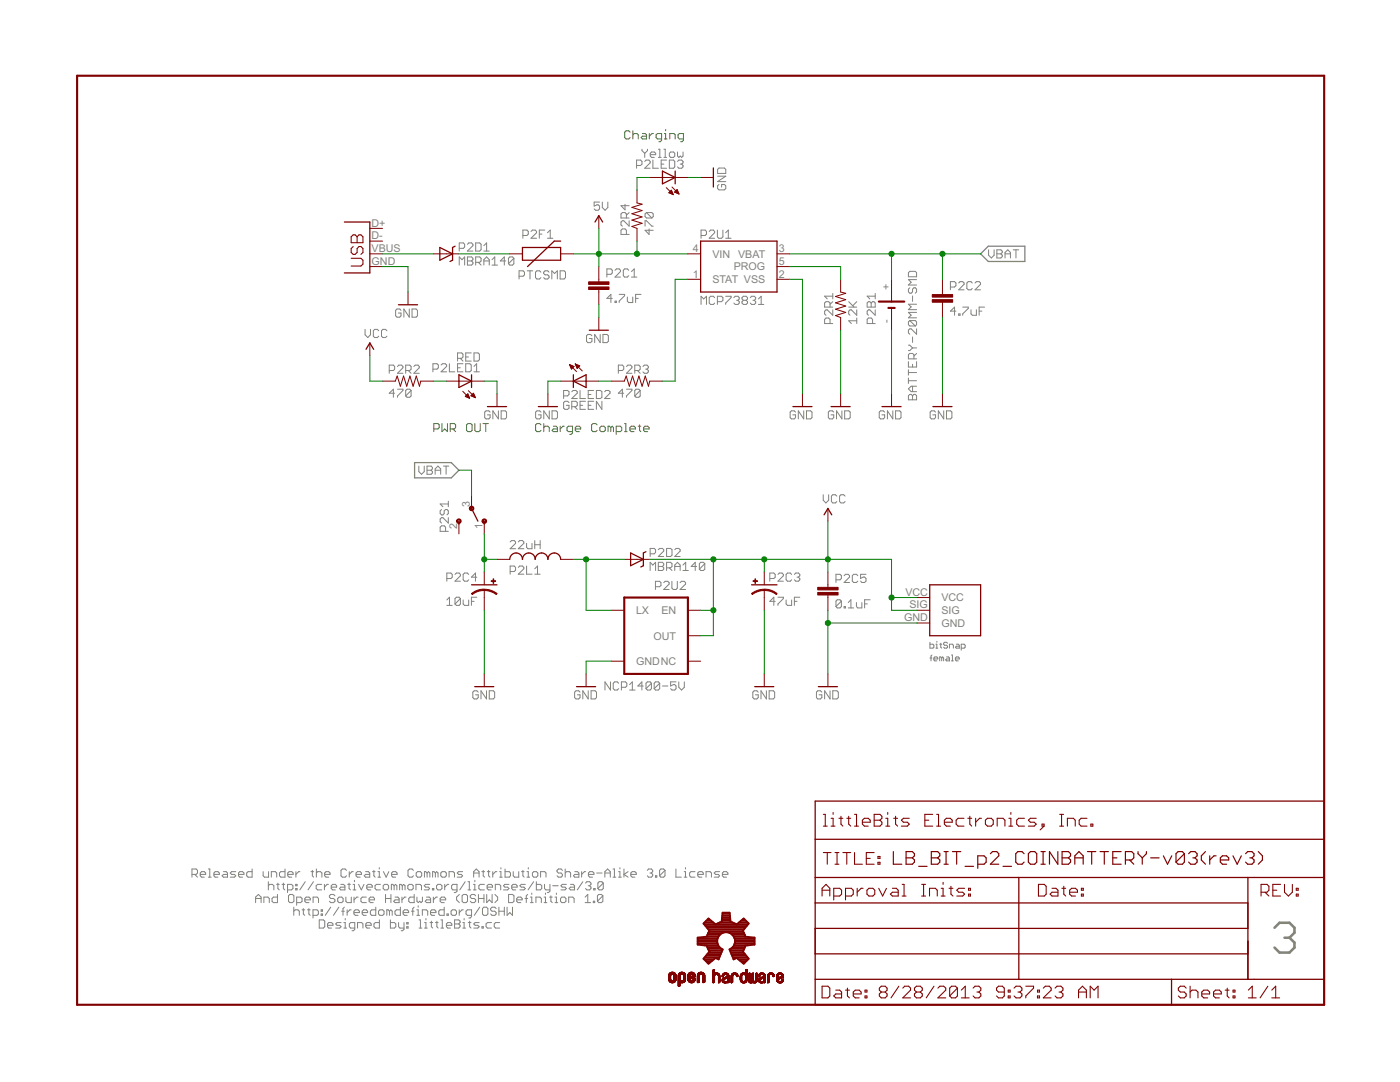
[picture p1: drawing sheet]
<svg xmlns="http://www.w3.org/2000/svg" width="279mm" height="216mm" viewBox="0 0 279 216" stroke-linecap="round" stroke-linejoin="round" font-family="sans-serif">
<defs><g id="words">
<g font-size="2.4" fill="#808080">
<text x="74.2" y="45.2">D+</text>
<text x="74.2" y="47.8">D-</text>
<text x="74.2" y="50.3">VBUS</text>
<text x="74.2" y="52.8">GND</text>
<text x="138.3" y="50.3">4</text>
<text x="142.2" y="51.4">VIN VBAT</text>
<text x="146.4" y="54">PROG</text>
<text x="155.4" y="50.3">3</text>
<text x="155.4" y="52.8">5</text>
<text x="138.3" y="55.4">1</text>
<text x="142.2" y="56.5">STAT VSS</text>
<text x="155.4" y="55.4">2</text>
<text x="177.6" y="57.9" transform="rotate(-90 177.6 57.9)">+</text>
<text x="177.6" y="64.4" transform="rotate(-90 177.6 64.4)">-</text>
<text x="93.8" y="101.1" transform="rotate(-90 93.8 101.1)">3</text>
<text x="91.2" y="105.5" transform="rotate(-90 91.2 105.5)">2</text>
<text x="96.3" y="105.5" transform="rotate(-90 96.3 105.5)">1</text>
<text x="180.7" y="118.9">VCC</text>
<text x="187.9" y="120">VCC</text>
<text x="126.9" y="122.5">LX</text>
<text x="132" y="122.5">EN</text>
<text x="180.4" y="123.9">GND</text>
<text x="181.5" y="121.4">SIG</text>
<text x="187.9" y="122.5">SIG</text>
<text x="187.9" y="125.1">GND</text>
<text x="130.4" y="127.6">OUT</text>
<text x="126.9" y="132.7">GNDNC</text>
</g>
</g></defs>
<g fill="none" stroke="#808000" stroke-width=".2">
<path d="M125.8 26.4l-.3-.3h-.6l-.2 .3v1.1l.2 .2h.6l.3-.2M126.3 26.1v1.6M126.3 26.9l.3-.3h.5l.3 .3v.8M128.2 26.6h.6l.2 .3v.8h-.8l-.2-.2 .2-.3h.8M129.6 26.6v1.1M130.4 26.6h-.3l-.5 .6M132 27.7h-.8l-.3-.2v-.6l.3-.3h.8v1.4l-.2 .3h-.3M132.6 27.7h.5M132.6 26.6h.2v1.1M132.8 25.8v.3M133.7 27.7v-1.1h.8l.2 .3v.8M136.4 27.7h-.8l-.3-.2v-.6l.3-.3h.8v1.4l-.3 .3h-.3"/>
<path d="M86.6 85.6h.8l.3-.3v-.5l-.3-.3h-.8v1.6M88.2 84.5v1.6l.6-.5 .5 .5v-1.6M89.9 85.6h.8l.2-.3v-.5l-.2-.3h-.8v1.6M90.4 85.6l.5 .5M93.1 84.8l.3-.3h.5l.3 .3v1.1l-.3 .2h-.5l-.3-.2zM94.8 84.5v1.4l.2 .2h.6l.2-.2v-1.4M96.4 84.5h1.1M96.9 84.5v1.6M108 84.8l-.3-.3h-.5l-.3 .3v1.1l.3 .2h.5l.3-.2M108.5 84.5v1.6M108.5 85.3l.3-.3h.5l.3 .3v.8M110.4 85h.6l.3 .3v.8h-.9l-.2-.2 .2-.3h.9"/>
<path d="M111.8 85v1.1M112.6 85h-.2l-.6 .6M114.3 86.1h-.9l-.2-.2v-.6l.2-.3h.9v1.4l-.3 .3h-.3M114.8 85.6h1.1v-.3l-.3-.3h-.5l-.3 .3v.6l.3 .2h.5M119.2 84.8l-.3-.3h-.6l-.2 .3v1.1l.2 .2h.6l.3-.2M120 85h.5l.3 .3v.6l-.3 .2h-.5l-.3-.2v-.6zM121.9 85.3l-.3-.3h-.3v1.1M121.9 85.3v.8M121.9 85.3l.3-.3 .2 .3v.8M123 86.1h.8l.3-.2v-.6l-.3-.3h-.8v1.7M124.6 84.5h.3v1.6M124.6 86.1h.6"/>
<path d="M125.7 85.6h1.1v-.3l-.3-.3h-.5l-.3 .3v.6l.3 .2h.5M127.4 85h.5M127.6 84.8v1.1l.3 .2M128.4 85.6h1.1v-.3l-.2-.3h-.6l-.3 .3v.6l.3 .2h.6"/>
</g>
<path d="M254.4 185.1l1-1h1.9l1 1v1l-1 1M256.3 187.1h1M257.3 187.1l1 1v1l-1 1h-1.9l-1-1" fill="none" stroke="#808080" stroke-width=".51"/>
<g fill="none" stroke="#808080" stroke-width=".2">
<path d="M127 33h.8l.3-.3v-.5l-.3-.3h-.8v1.7M128.1 29.8v.3l.6 .5M128.7 32.2l.2-.3h.6l.3 .3v.3l-1.1 1.1h1.1M128.7 30.6v.8M129.2 29.8v.3l-.5 .5M129.8 30.9h1.1v-.3l-.3-.3h-.6l-.2 .3v.5l.2 .3h.6M130.3 31.9v1.7h1.1M131.4 29.8h.3v1.6M131.4 31.4h.6M132 32.7h.5M132.5 31.4h.5M132.5 29.8h.3v1.6"/>
<path d="M133 31.9h-1v1.7h1M133.6 30.6l.3-.3h.5l.3 .3v.5l-.3 .3h-.5l-.3-.3zM133.6 31.9h.8l.3 .3v1.1l-.3 .3h-.8zM135.2 30.3v.8l.3 .3 .3-.3 .2 .3 .3-.3v-.8M135.2 32.2l.3-.3h.5l.3 .3v.3l-.3 .2M135.8 32.7h.2M136 32.7l.3 .3v.3l-.3 .3h-.5l-.3-.3M143.2 35.2h1.6l-1.6 1h1.6M143.5 33.5h1.1l.2 .3v.8h-1.6v-.8zM143.5 36.8l-.3 .3v.5l.3 .3h1.1l.2-.3v-.5l-.2-.3h-.6v.5M91.7 49.6h.8l.2-.3v-.6l-.2-.2h-.8v1.6M91.7 52.9v-1.6l.5 .5 .5-.5v1.6"/>
<path d="M93.3 51.3h.8l.3 .2v.3l-.3 .3 .3 .2v.3l-.3 .3h-.8zM93.3 48.7l.3-.2h.5l.3 .2v.3l-1.1 1.1h1.1M93.3 52.1h.8M94.9 48.5h.8l.3 .2v1.1l-.3 .3h-.8zM94.9 52.3h.8l.3-.2v-.6l-.3-.2h-.8v1.6M95.5 52.3l.5 .6M96.6 52.1h1M96.6 52.9v-1.1l.5-.5 .5 .5v1.1M96.6 49l.5-.5v1.6M96.6 50.1h1M98.2 52.9h1.1M98.2 51.8l.5-.5v1.6"/>
<path d="M100.9 52.1h-1.1l.8-.8v1.6M102.6 51.5l-.3-.2h-.6l-.2 .2v1.1M102.6 51.5v1.1l-.3 .3h-.6l-.2-.3M102.6 51.5l-1.1 1.1M103.6 55.1h.8l.3-.3v-.5l-.3-.3h-.8v1.7M104.4 47h.8l.2-.3v-.5l-.2-.3h-.8v1.6M105.2 54h1.1M105.8 54v1.7M106 46.2l.3-.3h.5l.3 .3v.2l-1.1 1.1h1.1M107.6 46.7h.6M107.9 54.3l-.2-.3h-.6l-.2 .3v1.1l.2 .3h.6l.2-.3M108.7 45.9h-1.1v1.6"/>
<path d="M109.3 47.5h1M109.3 46.4l.5-.5v1.6M109.6 54.3l-.3-.3h-.5l-.3 .3v.3l.3 .2h.5l.3 .3v.3l-.3 .3h-.5l-.3-.3M110.1 55.7v-1.7l.6 .6 .5-.6v1.7M111.8 54h.8l.3 .3v1.1l-.3 .3h-.8zM119.7 40.3h-1.1v.8l.5-.2h.3l.3 .2v.6l-.3 .3h-.5l-.3-.3M120.2 40.3v1.1l.6 .6 .5-.6v-1.1M121.1 54.7h.8l.3-.2v-.6l-.3-.2h-.8v1.6M122.2 59.5h-1.1l.8-.8v1.7M122.7 53.9l.3-.2h.6l.2 .2v.3l-1.1 1.1h1.1M123.6 58.7h1.1v.3l-1.1 1.1v.3M124.7 40.8v1.1l-.8-.9h1.7"/>
<path d="M125 43.5v-.8l-.3-.3h-.5l-.3 .3v.8h1.7M125 46.8v-.8l-.3-.3h-.5l-.3 .3v.8h1.7M125.2 59.3v.8l.3 .3h.8v-1.1M125.5 53.9l-.3-.2h-.5l-.3 .2v1.1l.3 .3h.5l.3-.3M125.6 44v1.1l-1.1-1.1h-.3l-.3 .3v.6l.3 .2M125.6 42.4l-.6 .5M126 55.3h1.1M126 54.2l.6-.5v1.6M126.9 59.5h.5M127.9 58.7h-1v1.7M128.7 45.1v-1.1h.3l1.1 1.1h.3M129 42.4l-.3 .3v.5l.3 .3h1.1"/>
<path d="M129 42.4h1.1l.3 .3v.5l-.3 .3M129 42.4l1.1 1.1M129.5 45.7v1.1l-.8-.8h1.7M139.9 47h.8l.3-.3v-.5l-.3-.3h-.8v1.6M141.5 46.2l.3-.3h.6l.2 .3v.2l-1.1 1.1h1.1M142.6 59.4l-.2-.3h-.6l-.3 .3v1.1l.3 .2h.6l.2-.2M143.2 45.9v1.4l.2 .2h.6l.3-.2v-1.4M144.8 59.1h1.1v.3l-1.1 1.1v.2M144.8 47.5h1.1M144.8 46.4l.6-.5v1.6M146.5 59.4l.2-.3h.6l.2 .3v.2l-.2 .3M147 59.9h.3"/>
<path d="M147.3 59.9l.2 .3v.3l-.2 .2h-.6l-.2-.2M148.4 59.9l-.3-.3v-.2l.3-.3h.5l.3 .3v.2l-.3 .3M148.4 59.9l-.3 .3v.3l.3 .2h.5l.3-.2v-.3l-.3-.3M148.4 59.9h.5M149.7 59.4l.3-.3h.5l.3 .3v.2l-.3 .3M150.3 59.9h.2M150.5 59.9l.3 .3v.3l-.3 .2h-.5l-.3-.2M151.4 59.6l.5-.5v1.6M166.2 58.5v1.1M166.2 59.1h-1.6l.5 .5M174.7 59.1h-1.6l.5 .5M174.7 58.5v1.1"/>
<path d="M181.6 57.4l-.3 .3v.5l.3 .3h.2l.3-.3v-.5l.3-.3h.3l.2 .3v.5l-.2 .3M181.6 54.1h1.1l.2 .3v.8h-1.6v-.8zM182.1 59.1v1M182.9 55.8h-1.6l.5 .5-.5 .6h1.6M189.7 57.3h.8l.3-.3v-.5l-.3-.3h-.8v1.6M191.3 56.5l.3-.3h.5l.3 .3v.2l-1.1 1.1h1.1M194 56.5l-.2-.3h-.6l-.2 .3v1.1l.2 .2h.6l.2-.2M194.6 56.5l.3-.3h.5l.3 .3v.2l-1.1 1.1h1.1M197.3 49.8v1.1l.5 .6 .6-.6v-1.1M198.9 49.8h.8l.3 .3v.3l-.3 .3 .3 .2v.3l-.3 .3h-.8zM198.9 50.7h.8M200.6 50.7h1.1"/>
<path d="M200.6 51.5v-1.1l.5-.6 .6 .6v1.1M202.2 49.8h1.1M202.8 49.8v1.7M72.9 65.7v1.1l.5 .6 .5-.6v-1.1M75.6 66l-.3-.3h-.5l-.3 .3v1.1l.3 .3h.5l.3-.3M77.2 66l-.3-.3h-.5l-.3 .3v1.1l.3 .3h.5l.3-.3M77.7 73.9h.8l.3-.2v-.6l-.3-.2h-.8v1.6M78.8 78.5h-1.1l.8-.8v1.6M79.3 77.7h1.1v.2l-1.1 1.1v.3M79.3 73.1l.3-.2h.5l.3 .2v.3l-1.1 1.1h1.1M80 61.9l-.2-.2h-.6l-.2 .2v1.1l.2 .3h.6l.2-.3v-.5h-.5M81 73.9h.8l.2-.2v-.6l-.2-.2h-.8v1.6"/>
<path d="M81.5 73.9l.5 .6M81.7 61.7v1.6l-1.1-1.6v1.6M82 77.9l-.2-.2h-.6l-.2 .2v1.1M82 77.9v1.1l-.2 .3h-.6l-.2-.3M82 77.9l-1 1.1M82.2 61.7h.8l.3 .2v1.1l-.3 .3h-.8zM82.6 73.1l.3-.2h.5l.3 .2v.3l-1.1 1.1h1.1M86.4 73.7h.8l.3-.3v-.6l-.3-.2h-.8v1.6M88 72.8l.3-.2h.6l.2 .2v.3l-1.1 1.1h1.1M89.7 72.6v1.6h1.1M91.3 71.5h.8l.3-.3v-.5l-.3-.3h-.8v1.7M91.3 73.4h.6"/>
<path d="M91.9 71.5l.5 .6M92.4 72.6h-1.1v1.6h1.1M92.9 72.6h.9l.2 .2v1.1l-.2 .3h-.9zM92.9 71.2h.6M94 70.4h-1.1v1.7h1.1M94.6 70.4h.8l.3 .3v1.1l-.3 .3h-.8zM94.6 74.2h1.1M94.6 73.1l.5-.5v1.6M112.5 79h.8l.3-.3v-.5l-.3-.3h-.8v1.6M114.1 78.2l.3-.3h.5l.3 .3v.2l-1.1 1.1h1.1M115.8 77.9v1.6h1M117.4 78.7h.5"/>
<path d="M118.1 67l-.2-.3h-.6l-.2 .3v1.1l.2 .3h.6l.2-.3v-.6h-.5M118.5 77.9h-1.1v1.6h1.1M119 77.9h.8l.3 .3v1.1l-.3 .2h-.8zM119.8 66.7v1.7l-1.1-1.7v1.7M120.3 66.7h.8l.3 .3v1.1l-.3 .3h-.8zM120.7 78.2l.2-.3h.6l.3 .3v.2l-1.1 1.1h1.1M122.7 60.1h.3v.3h-.3zM123.4 73.9h.8l.3-.2v-.6l-.3-.2h-.8v1.6M124.5 78.5h-1.1l.8-.8v1.6M125 77.7h1.1v.2l-1.1 1.1v.3M125 73.1l.3-.2h.6l.2 .2v.3l-1.1 1.1h1.1M126.7 73.9h.8l.3-.2v-.6l-.3-.2h-.8v1.6"/>
<path d="M127.2 73.9l.6 .6M127.8 77.9l-.3-.2h-.6l-.2 .2v1.1M127.8 77.9v1.1l-.3 .3h-.6l-.2-.3M127.8 77.9l-1.1 1.1M128.3 73.1l.3-.2h.5l.3 .2v.3l-.3 .3M128.9 73.7h.2M129.1 73.7l.3 .2v.3l-.3 .3h-.5l-.3-.3M139.9 60.7v-1.6l.5 .5 .6-.5v1.6M143.2 60.2h.8l.3-.3v-.5l-.3-.3h-.8v1.6M151.4 60.7h1M165.7 61.3v-.8l-.3-.3h-.6l-.2 .3v.8h1.6M165.7 64.6v-.9l-.3-.2h-.6l-.2 .2v.9h1.6"/>
<path d="M166.2 61.8v1.1l-1.1-1.1h-.3l-.2 .3v.5l.2 .3M166.2 60.2l-.5 .5M169.4 61.3h1.6M169.4 60.2l1.1 1.1M171 64h-1.6l.5 .6M171 61.8v1.1l-1.1-1.1h-.3l-.2 .3v.5l.2 .3M171 63.5v1.1M171 60.2l-.8 .8M173.3 60.2h.3l.3 .3 .2-.3h.3l.3 .3v.8h-1.6v-.8zM173.9 60.5v.8M174.1 64.6v-.9l-.2-.2h-.6l-.2 .2v.9h1.6M174.7 61.8v1.1l-1.1-1.1h-.3l-.2 .3v.5l.2 .3"/>
<path d="M181.3 72.2v1h1.6v-1M181.3 73.8v1.1M181.3 75.4v1.1M181.3 76h1.6M181.3 74.3h1.6M181.3 68.9h.3l.5 .5M181.6 78.7h.2l.3 .3 .3-.3h.3l.2 .3v.8h-1.6v-.8zM181.6 64l-.3 .2v.6l.3 .2h1.1M181.6 64h1.1l.2 .2v.6l-.2 .2M181.6 64l1.1 1M182.1 67.2v1.1M182.1 72.7v.5"/>
<path d="M182.1 77.1v1M182.1 79v.8M182.1 69.4l-.5 .6h-.3M182.1 69.4h.8M182.4 71.6v-.8l-.3-.3h-.5l-.3 .3v.8h1.6M182.9 65.6v1.1l-1.1-1.1h-.2l-.3 .3v.5l.3 .3M182.9 77.1h-1.1l-.5 .5 .5 .5h1.1M182.9 70.5l-.5 .6M182.9 62.3h-1.6l.5 .6-.5 .5h1.6M182.9 60.7h-1.6l.5 .5-.5 .6h1.6M190.8 62.1h-1.1l.8-.8v1.6M191.3 62.6h.3v.3h-.3z"/>
<path d="M192.1 61.3h1.1v.3l-1.1 1v.3M193.8 61.8v.8l.3 .3h.8v-1.1M195.4 62.1h.6M196.5 61.3h-1.1v1.6M83.6 93v1.1l.5 .5 .6-.5v-1.1M85.2 93h.8l.3 .3v.3l-.3 .2 .3 .3v.3l-.3 .2h-.8zM85.2 93.8h.8M86.8 94.6v-1l.6-.6 .5 .6v1M86.8 93.8h1.1M88.5 93h1.1M89 93v1.6M97.8 82.2l-.2-.2h-.6l-.3 .2v1.1l.3 .3h.6l.2-.3v-.5h-.5"/>
<path d="M99.5 82v1.6l-1.1-1.6v1.6M100 82h.8l.3 .2v1.1l-.3 .3h-.8zM108 82.2l-.3-.2h-.5l-.3 .2v1.1l.3 .3h.5l.3-.3v-.5h-.6M109.6 82v1.6l-1.1-1.6v1.6M110.2 82h.8l.3 .2v1.1l-.3 .3h-.8zM113.6 80.3l-.3-.2h-.5l-.3 .2v1.1l.3 .3h.5l.3-.3v-.5h-.6M114.1 81.2h.8l.3-.3v-.6l-.3-.2h-.8v1.6M114.7 81.2l.5 .5M115.8 80.9h.5M116.8 80.1h-1v1.6h1M117.4 80.9h.5M118.5 80.1h-1.1v1.6h1.1"/>
<path d="M120.1 80.1v1.6l-1.1-1.6v1.6M158.8 82.2l-.3-.2h-.6l-.2 .2v1.1l.2 .3h.6l.3-.3v-.5h-.6M160.4 82v1.6l-1.1-1.6v1.6M161 82h.8l.3 .2v1.1l-.3 .3h-.8zM164.3 98.7v1.1l.5 .6 .6-.6v-1.1M166.4 82.2l-.3-.2h-.5l-.3 .2v1.1l.3 .3h.5l.3-.3v-.5h-.6M167 99l-.3-.3h-.5l-.3 .3v1.1l.3 .3h.5l.3-.3M168 82v1.6l-1.1-1.6v1.6M168.6 82h.8l.3 .2v1.1l-.3 .3h-.8zM168.7 99l-.3-.3h-.6l-.2 .3v1.1l.2 .3h.6l.3-.3M176.6 82.2l-.3-.2h-.6l-.2 .2v1.1l.2 .3h.6l.3-.3v-.5h-.6M178.2 82v1.6l-1.1-1.6v1.6"/>
<path d="M178.7 82h.9l.2 .2v1.1l-.2 .3h-.9zM186.7 82.2l-.3-.2h-.5l-.3 .2v1.1l.3 .3h.5l.3-.3v-.5h-.5M188.3 82v1.6l-1-1.6v1.6M188.9 82h.8l.3 .2v1.1l-.3 .3h-.8zM88.1 101.7l-.3 .2v.6l.3 .2h.3l.2-.2v-.6l.3-.2h.3l.3 .2v.6l-.3 .2M88.9 106v-.8l-.3-.3h-.5l-.3 .3v.8h1.7M89.2 119.7l.5-.5v1.6M89.2 115.4h.8l.3-.2v-.6l-.3-.3h-.8v1.7M89.5 103.3v1.1l-1.1-1.1h-.3l-.3 .3v.5l.3 .3M89.5 100v1.1M89.5 100.6h-1.7l.6 .5M90.8 114.6l.3-.3h.5l.3 .3v.3l-1.1 1.1h1.1"/>
<path d="M91.9 119.4l-1.1 1.1M91.9 119.4l-.3-.2h-.5l-.3 .2v1.1M91.9 119.4v1.1l-.3 .3h-.5l-.3-.3M92.4 119.7v.8l.3 .3h.8v-1.1M93.5 114.6l-.2-.3h-.6l-.3 .3v1.1l.3 .3h.6l.2-.3M94.1 120h.5M95.2 119.2h-1.1v1.6M95.2 115.2h-1.1l.8-.9v1.7M101.8 108.1l.3-.2h.5l.3 .2v.3l-1.1 1.1h1.1M101.8 114h.8l.3-.2v-.6l-.3-.3h-.8v1.7M103.4 108.1l.3-.2h.6l.2 .2v.3l-1.1 1.1h1.1M103.4 113.2l.3-.3h.6l.2 .3v.3l-1.1 1.1h1.1"/>
<path d="M105.1 108.4v.8l.3 .3h.8v-1.1M105.1 112.9v1.7h1.1M106.7 107.9v1.6M106.7 108.7h1.1M106.7 114.6h1.1M106.7 113.5l.6-.6v1.7M107.8 107.9v1.6M129.8 110.5h.8l.2-.3v-.5l-.2-.3h-.8v1.6M129.8 113.8v-1.6l.5 .6 .5-.6v1.6M130.8 117.1h.8l.3-.3v-.5l-.3-.3h-.8v1.6M131.4 112.2h.8l.3 .3v.3l-.3 .2 .3 .3v.3l-.3 .2h-.8zM131.4 109.7l.3-.3h.5l.3 .3v.3l-1.1 1h1.1"/>
<path d="M131.4 113h.8M132.5 116.3l.2-.3h.6l.2 .3v.2l-1 1.1h1M133 113.3h.8l.3-.3v-.5l-.3-.3h-.8v1.6M133 109.4h.8l.3 .3v1.1l-.3 .2h-.8zM133.6 113.3l.5 .5M134.1 116v1.3l.3 .3h.5l.3-.3v-1.3M134.7 113h1M134.7 113.8v-1l.5-.6 .5 .6v1M134.7 109.7l.2-.3h.6l.2 .3v.3l-1 1h1M135.7 116.3l.3-.3h.5l.3 .3v.2l-1.1 1.1h1.1M136.3 113.8h1.1M136.3 112.8l.5-.6v1.6"/>
<path d="M139 113h-1.1l.8-.8v1.6M140.7 112.5l-.3-.3h-.6l-.2 .3v1.1M140.7 112.5v1.1l-.3 .2h-.6l-.2-.2M140.7 112.5l-1.1 1.1M153.6 115.4h.8l.3-.2v-.6l-.3-.3h-.8v1.7M154.7 120h-1.1l.8-.8v1.6M155.3 119.2h1v.2l-1 1.1v.3M155.3 114.6l.2-.3h.6l.2 .3v.3l-1 1.1h1M156.9 119.7v.8l.3 .3h.8v-1.1M158 114.6l-.3-.3h-.5l-.3 .3v1.1l.3 .3h.5l.3-.3M158.5 114.6l.3-.3h.5l.3 .3v.3l-.3 .3M158.5 120h.6"/>
<path d="M159.1 115.2h.2M159.3 115.2l.3 .2v.3l-.3 .3h-.5l-.3-.3M159.6 119.2h-1.1v1.6M166.8 115.7h.8l.3-.3v-.5l-.3-.3h-.8v1.6M167.9 120l-.3-.3h-.5l-.3 .3v1M167.9 120v1l-.3 .3h-.5l-.3-.3M167.9 120l-1.1 1M168.5 114.9l.2-.3h.6l.2 .3v.2l-1 1.1h1M171.2 114.9l-.3-.3h-.5l-.3 .3v1.1l.3 .2h.5l.3-.2M172.8 114.6h-1.1v.8l.6-.3h.3l.2 .3v.6l-.2 .2h-.6l-.3-.2M173.7 119.7h-1.1v1.6M89.2 120.8h1.1"/>
<path d="M95.4 138.1l-.2-.3h-.6l-.2 .3v1.1l.2 .3h.6l.2-.3v-.6h-.5M97.1 137.8v1.7l-1.1-1.7v1.7M97.6 137.8h.8l.3 .3v1.1l-.3 .3h-.8zM115.8 138.1l-.3-.3h-.5l-.3 .3v1.1l.3 .3h.5l.3-.3v-.6h-.6M117.4 137.8v1.7l-1.1-1.7v1.7M118 137.8h.8l.2 .3v1.1l-.2 .3h-.8zM121.8 136.1v1.6l-1.1-1.6v1.6M123.5 136.3l-.3-.2h-.5l-.3 .2v1.1l.3 .3h.5l.3-.3M124 137.1h.8l.3-.2v-.6l-.3-.2h-.8v1.6M125.6 136.6l.6-.5v1.6M125.6 137.7h1.1M128.4 136.9h-1.1l.8-.8v1.6"/>
<path d="M130 136.3l-.2-.2h-.6l-.3 .2v1.1M130 136.3v1.1l-.2 .3h-.6l-.3-.3M130 136.3l-1.1 1.1M131.7 136.3v1.1l-.3 .3h-.6l-.2-.3M131.7 136.3l-.3-.2h-.6l-.2 .2v1.1M131.7 136.3l-1.1 1.1M132.2 136.9h1.1M134.9 136.1h-1.1v.8l.9-.3 .2 .3v.5l-.2 .3h-.6l-.3-.3M135.5 136.1v1l.5 .6 .6-.6v-1M151.3 138.1l-.3-.3h-.5l-.3 .3v1.1l.3 .3h.5l.3-.3v-.6h-.5M153 137.8v1.7l-1.1-1.7v1.7M153.5 137.8h.8l.3 .3v1.1l-.3 .3h-.8z"/>
<path d="M164 138.1l-.3-.3h-.5l-.3 .3v1.1l.3 .3h.5l.3-.3v-.6h-.5M165.7 137.8v1.7l-1.1-1.7v1.7M166.2 137.8h.8l.3 .3v1.1l-.3 .3h-.8zM168.5 121h.2v.3h-.2zM169.3 121.3h1.1M169.3 120.2l.5-.5v1.6M170.9 120.2v.8l.3 .3h.8v-1.1M172.6 120.5h.5M185.6 128.2v1.1h.6l.2-.2v-.3l-.2-.3h-.6M185.6 131.3h.4M186 130.7l-.2 .2v1M186.4 131.5h.8l-.2-.4h-.4l-.2 .2v.4l.2 .2h.4"/>
<path d="M186.8 129.3h.4M186.8 128.5h.2v.8M187 128v.2M187.5 128.5h.4M187.7 128.4v.7l.2 .2M187.9 131.3l.2-.2 .2 .2v.6M187.9 131.3l-.4-.2v.8M187.9 131.3v.6M188.9 131.1h.4l.2 .2v.6h-.6l-.2-.2 .2-.2h.6M189.1 128.4l-.2-.2h-.4l-.2 .3 .2 .3h.4l.2 .3-.2 .2h-.4l-.2-.2M189.5 129.3v-.8h.6l.2 .3v.5M189.9 131.9h.4"/>
<path d="M189.9 130.7h.2v1.2M190.7 131.5h.8l-.3-.4h-.3l-.2 .2v.4l.2 .2h.3M190.9 128.5h.3l.3 .3v.5h-.6l-.2-.2 .2-.2h.6M191.8 129.3h.6l.2-.2v-.3l-.2-.3h-.6v1.2M38.3 174.5h.8l.3-.3v-.5l-.3-.3h-.8v1.6M38.9 174.5l.5 .5M40 174.5h1v-.3l-.2-.3h-.6l-.2 .3v.6l.2 .2h.6M41.6 173.4h.3v1.6M41.6 175h.5M42.7 174.5h1.1v-.3l-.3-.3h-.6l-.2 .3v.6l.2 .2h.6M44.6 173.9h.5l.3 .3v.8h-.8l-.3-.2 .3-.3h.8M47.1 173.9h-.9l-.2 .3 .2 .3h.6l.3 .3-.3 .2h-.8"/>
<path d="M47.6 174.5h1.1v-.3l-.3-.3h-.5l-.3 .3v.6l.3 .2h.5M50.3 173.4v1.6h-.8l-.3-.2v-.6l.3-.3h.8M51 179.3h1.1M52.5 173.9v.9l.3 .2h.8v-1.1M53.6 176.7l.2-.2h.6l.3 .2v.9M53.6 175.9v1.7M54.1 175v-1.1h.8l.3 .3v.8M55.2 176.5h.5M55.4 178.5v1.6h-.8l-.3-.3v-.5l.3-.3h.8M55.5 176.2v1.1l.2 .3M56.3 176.5h.5M56.6 176.2v1.1l.2 .3"/>
<path d="M56.9 173.4v1.6h-.9l-.2-.2v-.6l.2-.3h.9M57.4 177.6h.8l.3-.3v-.6l-.3-.2h-.8v1.6M57.4 174.5h1.1v-.3l-.3-.3h-.5l-.3 .3v.6l.3 .2h.5M57.6 178.8l.2-.3h.6l.3 .3v1l-.3 .3h-.6l-.2-.3zM59 176.5h.3v.2h-.3zM59 177.3h.3v.3h-.3zM59.1 173.9v1.1M59.9 173.9h-.3l-.5 .6M60.8 179.6h1.1v-.3l-.2-.3h-.6l-.3 .3v.5l.3 .3h.6M60.9 175.9l-1.1 1.7M62.1 173.9h.5M62.3 173.7v1.1l.3 .2"/>
<path d="M62.5 175.9l-1 1.7M63.1 174.2l.3-.3h.6l.2 .3v.8M63.1 173.4v1.6M64.2 176.5h-.8l-.3 .2v.6l.3 .3h.8M64.7 176.5v1.1M64.8 174.5h1.1v-.3l-.3-.3h-.5l-.3 .3v.6l.3 .2h.5M65.6 176.5h-.3l-.6 .5M66.1 177h1.1v-.3l-.3-.2h-.5l-.3 .2v.6l.3 .3h.5M66.8 178.8l-.2-.3h-.6l-.3 .3v.2l.3 .3h.6l.2 .3v.2l-.2 .3h-.6l-.3-.3M67.7 179h.5l.3 .3v.5l-.3 .3h-.5l-.3-.3v-.5zM68 176.5h.6l.2 .2v.9h-.8l-.2-.3 .2-.3h.8M69 179v.8l.3 .3h.8v-1.1"/>
<path d="M69.2 173.7l-.3-.3h-.6l-.2 .3v1.1l.2 .2h.6l.3-.2M69.4 176.5h.5M69.7 176.2v1.1l.2 .3M69.7 173.9v1.1M70.5 176.5h.2v1.1M70.5 177.6h.5M70.5 173.9h-.3l-.5 .6M70.7 179v1.1M70.7 175.7v.2M71.1 174.5h1v-.3l-.2-.3h-.6l-.2 .3v.6l.2 .2h.6M71.5 179h-.3l-.5 .6M71.6 176.5l.5 1.1 .5-1.1"/>
<path d="M73 173.9h.5l.3 .3v.8h-.8l-.3-.2 .3-.3h.8M73.1 179h-.8l-.3 .3v.5l.3 .3h.8M73.2 177h1.1v-.3l-.3-.2h-.5l-.3 .2v.6l.3 .3h.5M73.7 179.6h1v-.3l-.2-.3h-.6l-.2 .3v.5l.2 .3h.6M74.3 173.9h.6M74.6 173.7v1.1l.3 .2M75.4 175h.6M75.4 173.9h.3v1.1M75.7 173.1v.3M75.9 176.5h-.8l-.3 .2v.6l.3 .3h.8M76.5 173.9l.6 1.1 .5-1.1M76.8 176.5h.5l.3 .2v.6l-.3 .3h-.5l-.3-.3v-.6z"/>
<path d="M76.9 179.3h1.1M76.9 178.5v1.6M78 178.5v1.6M78.1 174.5h1.1v-.3l-.2-.3h-.6l-.3 .3v.6l.3 .2h.6M78.7 176.7l.2-.2 .3 .2v.9M78.7 176.7l-.3-.2h-.3v1.1M78.7 176.7v.9M78.8 179h.6l.3 .3v.8h-.9l-.2-.3 .2-.2h.9M80.2 179v1.1M80.3 176.7l-.3-.2h-.2v1.1M80.3 176.7v.9M80.3 176.7l.3-.2 .2 .2v.9"/>
<path d="M81 179h-.2l-.6 .6M81.7 176.5h.5l.3 .2v.6l-.3 .3h-.5l-.3-.3v-.6zM82.5 173.7l-.3-.3h-.5l-.3 .3v1.1l.3 .2h.5l.3-.2M82.7 178.5v1.6h-.8l-.3-.3v-.5l.3-.3h.8M83 177.6v-1.1h.8l.3 .2v.9M83.1 174.2l.2-.3h.6l.3 .3v.6l-.3 .2h-.6l-.2-.2zM83.2 179v.8l.3 .3 .3-.3 .2 .3 .3-.3v-.8M85.1 179h.6l.2 .3v.8h-.8l-.2-.3 .2-.2h.8M85.2 174.2l-.2-.3h-.3v1.1M85.2 174.2v.8M85.2 174.2l.3-.3 .3 .3v.8M85.7 176.5h-.8l-.2 .2 .2 .3h.6l.2 .3-.2 .3h-.8"/>
<path d="M86.3 177.3h.3v.3h-.3zM86.5 179v1.1M86.9 174.2l-.3-.3h-.3v1.1M86.9 174.2v.8M86.9 174.2l.2-.3 .3 .3v.8M87.1 176.7l.3-.2h.5l.3 .2v.6l-.3 .3h-.5l-.3-.3zM87.3 179h-.3l-.5 .6M87.8 179.6h1.1v-.3l-.2-.3h-.6l-.3 .3v.5l.3 .3h.6M88.2 173.9h.6l.3 .3v.6l-.3 .2h-.6l-.2-.2v-.6zM88.8 176.5v1.1M89.6 176.5h-.3l-.5 .5M89.6 175v-1.1h.8l.3 .3v.8"/>
<path d="M91.2 177.6h-.8l-.3-.3v-.6l.3-.2h.8v1.3l-.3 .3h-.2M91.7 178.5l-.6 .5v.6l.6 .5M92.3 173.9h-.8l-.3 .3 .3 .3h.6l.2 .3-.2 .2h-.9M92.5 178.5h.5l.3 .3v1l-.3 .3h-.5l-.3-.3v-1zM92.8 175.9l-1 1.7M93.4 177.6h.5M93.4 175.9h.3v1.7M94.5 176.5h.3v1.1M94.5 177.6h.5M94.5 175v-1.1l.6-.5 .5 .5v1.1M94.5 174.2h1.1M94.8 175.7v.2"/>
<path d="M94.9 178.8l-.2-.3h-.6l-.2 .3v.2l.2 .3h.6l.2 .3v.2l-.2 .3h-.6l-.2-.3M95.5 179.3h1.1M95.5 178.5v1.6M96.2 173.9h.5M96.4 173.7v1.1l.3 .2M96.6 178.5v1.6M96.7 176.5h-.9l-.2 .2v.6l.2 .3h.9M97.1 178.5v1.6l.6-.5 .5 .5v-1.6M97.2 177h1.1v-.3l-.3-.2h-.5l-.3 .2v.6l.3 .3h.5M97.3 173.9h.5M97.5 173.7v1.1l.3 .2M98.3 173.9v1.1"/>
<path d="M98.8 178.5l.5 .5v.6l-.5 .5M98.8 177.6v-1.1h.9l.2 .2v.9M99.2 173.9h-.3l-.6 .6M99.7 175h.5M99.7 173.9h.3v1.1M100 173.1v.3M100.8 173.4v1.6h.8l.3-.2v-.6l-.3-.3h-.8M101.5 178.5h.8l.3 .3v1l-.3 .3h-.8zM101.6 176.5h-.8l-.3 .2 .3 .3h.5l.3 .3-.3 .3h-.8M102.1 177h1.1v-.3l-.3-.2h-.5l-.3 .2v.6l.3 .3h.5M102.4 173.9v.9l.3 .2h.8v-1.1M103.1 179.6h1.1v-.3l-.3-.3h-.5l-.3 .3v.5l.3 .3h.5"/>
<path d="M104.1 173.9h.5M104.4 173.7v1.1l.2 .2M104.8 179.3h.5M104.8 176.5h-.8l-.2 .2 .2 .3h.6l.2 .3-.2 .3h-.8M105.2 175h.5M105.2 173.9h.2v1.1M105.3 178.5l-.3 .3v1.3M105.4 173.1v.3M105.9 179h.2v1.1M106.1 178.2v.3M106.3 174.2l.2-.3h.6l.2 .3v.6l-.2 .2h-.6l-.2-.2zM106.5 175.9l-1.1 1.7"/>
<path d="M107 175.9v1.7h.8l.3-.3v-.6l-.3-.2h-.8M107.9 175v-1.1h.8l.3 .3v.8M108.6 179h.3v1.1M108.7 176.5v.8l.2 .3h.8M108.9 178.2v.3M109.7 179h.5M109.7 176.5v1.3l-.2 .3h-.3M109.9 178.8v1l.3 .3M110.3 176.7h1.1M110.8 179h.2v1.1M111 178.2v.3M112.1 179h.6l.2 .3v.5l-.2 .3h-.6l-.2-.3v-.5z"/>
<path d="M112.2 173.7l-.2-.3h-.6l-.2 .3v.2l.2 .3h.6l.2 .3v.3l-.2 .2h-.6l-.2-.2M112.8 174.2l.3-.3h.5l.3 .3v.8M112.8 173.4v1.6M113 176.5h-.8l-.2 .2 .2 .3h.6l.2 .3-.2 .3h-.8M113.9 176.5h.5l.3 .2v.9h-.8l-.3-.3 .3-.3h.8M114.7 173.9h.6l.2 .3v.8h-.8l-.3-.2 .3-.3h.8M116.1 173.9v1.1M116.3 175.9l-1.1 1.7M116.8 179l.5-.5v1.6M116.9 176.2l.2-.3h.6l.2 .3v.3l-.2 .2M116.9 173.9h-.3l-.5 .6M117.4 176.7h.3"/>
<path d="M117.4 174.5h1.1v-.3l-.2-.3h-.6l-.3 .3v.6l.3 .2h.6M117.7 176.7l.2 .3v.3l-.2 .3h-.6l-.2-.3M118.4 179.8h.3v.3h-.3zM118.5 177.3h.3v.3h-.3zM119.1 174.2h1.1M120.3 178.8v1l-.3 .3h-.5l-.3-.3M120.3 178.8l-.3-.3h-.5l-.3 .3v1M120.3 178.8l-1.1 1M120.4 176.2v1.1l-.3 .3h-.5l-.3-.3M120.4 176.2l-.3-.3h-.5l-.3 .3v1.1M120.4 176.2l-1.1 1.1M120.7 174.2h1.1"/>
<path d="M120.7 175v-1.1l.6-.5 .5 .5v1.1M122.3 173.4h.3v1.6M122.3 175h.6M123.4 175h.6M123.4 173.9h.3v1.1M123.7 173.1v.3M124.5 173.4v1.6M125.3 173.9l-.8 .6 .8 .5M125.9 174.5h1.1v-.3l-.3-.3h-.5l-.3 .3v.6l.3 .2h.5M129.2 173.7l.2-.3h.6l.3 .3v.2l-.3 .3M129.7 174.2h.3M130 174.2l.3 .3v.3l-.3 .2h-.6l-.2-.2"/>
<path d="M130.8 174.8h.3v.2h-.3zM132.7 173.7l-.3-.3h-.5l-.3 .3v1.1M132.7 173.7v1.1l-.3 .2h-.5l-.3-.2M132.7 173.7l-1.1 1.1M134.9 173.4v1.6h1.1M136.5 175h.6M136.5 173.9h.3v1.1M136.8 173.1v.3M138.7 173.9h-.8l-.3 .3v.6l.3 .2h.8M139.3 174.5h1.1v-.3l-.3-.3h-.6l-.2 .3v.6l.2 .2h.6M140.9 175v-1.1h.8l.3 .3v.8M143.6 173.9h-.8l-.3 .3 .3 .3h.6l.2 .3-.2 .2h-.9"/>
<path d="M144.2 174.5h1.1v-.3l-.3-.3h-.6l-.2 .3v.6l.2 .2h.6M51 180.1v-1.1l.6-.5 .5 .5v1.1M52.7 180.1v-1.1h.8l.2 .3v.8M58.6 181v1.6M58.6 181.8l.3-.3h.6l.2 .3v.8M59.2 180.1h.8l.3-.3v-.5l-.3-.3h-.8v1.6M60.3 181.5h.5M60.5 181.3v1.1l.3 .2M61.4 181.5h.5M61.6 181.3v1.1l.3 .2M62.5 182.6h.8l.2-.2v-.6l-.2-.3h-.8v1.7M62.5 180.1v-1.1h.8l.3 .3v.8"/>
<path d="M63.7 183.6h.8l.3 .2v1.1l-.3 .3h-.8zM64.1 181.5h.3v.3h-.3zM64.1 182.4h.3v.2h-.3zM65.4 184.6h1v-.2l-.2-.3h-.6l-.2 .3v.5l.2 .3h.6M66 181l-1.1 1.6M67.6 181l-1.1 1.6M68.1 184.1h-.8l-.3 .3 .3 .2h.5l.3 .3-.3 .3h-.8M68.2 181.8h.5M68.6 185.2h.6M68.6 184.1h.3v1.1M68.7 181l-.2 .3v1.3M68.9 183.3v.3"/>
<path d="M69.3 181.5v1.1M70.1 181.5h-.3l-.5 .6M70.6 182.1h1.1v-.3l-.2-.3h-.6l-.3 .3v.6l.3 .2h.6M70.8 185.2h-.8l-.3-.3v-.5l.3-.3h.8v1.3l-.3 .3h-.2M71.4 185.2v-1.1h.8l.2 .3v.8M72.3 182.1h1.1v-.3l-.3-.3h-.5l-.3 .3v.6l.3 .2h.5M73 184.6h1.1v-.2l-.3-.3h-.5l-.3 .3v.5l.3 .3h.5M75 181v1.6h-.8l-.3-.2v-.6l.3-.3h.8M75.7 183.6v1.6h-.8l-.3-.3v-.5l.3-.3h.8M75.8 181.5h.6l.2 .3v.6l-.2 .2h-.6l-.3-.2v-.6zM77.7 181.8l-.2-.3h-.3v1.1M77.7 181.8v.8"/>
<path d="M77.7 181.8l.3-.3 .3 .3v.8M77.9 183.6v1.6h.8l.3-.3v-.5l-.3-.3h-.8M79.5 184.1v.8l.3 .3h.8M79.9 181v1.6h-.8l-.3-.2v-.6l.3-.3h.8M80.5 182.1h1.1v-.3l-.3-.3h-.6l-.2 .3v.6l.2 .2h.6M80.6 184.1v1.3l-.3 .3h-.2M81.2 184.1h.2v.3h-.2zM81.2 184.9h.2v.3h-.2zM82.1 181.8h.5M82.6 181l-.2 .3v1.3M83.2 181.5h.3v1.1M83.2 182.6h.5"/>
<path d="M83.5 180.7v.3M83.6 185.2h.6M83.6 183.6h.3v1.6M84.3 182.6v-1.1h.8l.3 .3v.8M84.7 185.2h.6M84.7 184.1h.3v1.1M85 183.3v.3M85.8 184.1h.6M85.9 182.1h1.1v-.3l-.3-.3h-.5l-.3 .3v.6l.3 .2h.5M86.1 183.8v1.1l.3 .3M86.9 184.1h.5M87.2 183.8v1.1l.2 .3"/>
<path d="M88 185.2h.5M88 183.6h.3v1.6M88.6 181v1.6h-.8l-.2-.2v-.6l.2-.3h.8M89.1 184.6h1.1v-.2l-.3-.3h-.5l-.3 .3v.5l.3 .3h.5M89.2 182.4h.3v.2h-.3zM90.3 181.5h.5l.3 .3v.6l-.3 .2h-.5l-.3-.2v-.6zM90.7 183.6h.8l.3 .2v.3l-.3 .3 .3 .2v.3l-.3 .3h-.8zM90.7 184.4h.8M91.7 181.5v1.1M92.4 185.2h.5M92.4 184.1h.2v1.1M92.5 181.5h-.3l-.5 .6"/>
<path d="M92.6 183.3v.3M93.5 184.1h.5M93.7 183.8v1.1l.3 .3M94.1 182.6h-.8l-.3-.2v-.6l.3-.3h.8v1.4l-.3 .3h-.2M95.6 184.1h-.8l-.2 .3 .2 .2h.6l.2 .3-.2 .3h-.8M95.7 181l-1 1.6M96.2 184.9h.3v.3h-.3zM96.3 181.3l.3-.3h.5l.3 .3v1.1l-.3 .2h-.5l-.3-.2zM98.1 184.1h-.8l-.3 .3v.5l.3 .3h.8M99 181.3l-.3-.3h-.5l-.3 .3v.2l.3 .3h.5l.3 .3v.3l-.3 .2h-.5l-.3-.2M99.6 181.8h1M99.6 181v1.6"/>
<path d="M99.7 184.1h-.8l-.3 .3v.5l.3 .3h.8M100.6 181v1.6M101.2 181v1.6l.5-.5 .6 .5v-1.6M105.9 180.1h.5M107 180.1v-1.1h.8l.2 .3v.8M108.6 180.1h.5M110.8 180.1h.5M113.5 180.1v-1.1h.8l.3 .3v.8M116.8 180.1h1.1"/>
</g>
<path d="M195.7 50.7l1.5-1.6h7.3v3.1h-7.3zM82.7 92.3h7.4l1.5 1.5-1.5 1.6h-7.4z" fill="none" stroke="#808080" stroke-width=".25"/>
<g fill="none" stroke="#800000" stroke-width=".25">
<path d="M132.2 34.1l2.5 1.3-2.5 1.3zM134.7 34.1v2.6M142.4 33.5v3.8M68.7 44.3h5.1v10.2h-5.1M87.8 49.4l2.5 1.3-2.5 1.2zM90.8 49.1l-.5 .3v2.5l-.5 .3M104.3 49.4h7.6v2.5h-7.6zM111.9 48.1h-1.3l-5.3 5.1M118.7 44.3l.8-1.3 .8 1.3M139.8 48.1h15.3v10.2h-15.3zM73 69.7l.8-1.3 .8 1.3M79.5 60.8h3.8"/>
<path d="M91.6 74.8l2.5 1.3-2.5 1.2zM94.1 74.8v2.5M114.4 76.1l2.6-1.3v2.5zM114.4 74.8v2.5M117.6 65.9h3.8M97.3 81.1h3.8M107.4 81.1h3.9M158.2 81.1h3.9M165.9 81.1h3.8M176 81.1h3.8M186.2 81.1h3.8M94.1 116.7h5.1"/>
<path d="M94.1 101.5l1.3 2.5M101.7 111.6a1.27 1.27 0 0 1 1.3-1.3 1.27 1.27 0 0 1 1.3 1.3 1.27 1.27 0 0 1 1.2-1.3 1.27 1.27 0 0 1 1.3 1.3 1.27 1.27 0 0 1 1.3-1.3 1.27 1.27 0 0 1 1.2 1.3 1.27 1.27 0 0 1 1.3-1.3 1.27 1.27 0 0 1 1.3 1.3M125.9 110.3l2.5 1.3-2.5 1.3zM128.9 110.1l-.5 .2v2.6l-.5 .2M150 116.7h5.1M164.5 102.7l.7-1.2 .8 1.2M185.5 116.7h10.2v10.2h-10.2zM94.7 137h3.9M115.1 137h3.8M150.6 137h3.8M163.3 137h3.8M162.7 159.9h101.6v40.6h-101.6z"/>
<path d="M162.7 175.1h101.6M162.7 167.5h101.6M203.3 175.1v20.3M249 175.1v20.3M162.7 195.4h101.6M162.7 180.2h86.3M162.7 185.3h86.3M162.7 190.3h86.3M233.8 195.4v5.1"/>
</g>
<g fill="none" stroke="#800000" stroke-width=".21">
<path d="M70.1 51.5h1.9l.4 .4v.8l-.4 .4h-1.9M70.1 47.2l.4-.3h.4l.4 .3 .3-.3h.4l.4 .3v1.2h-2.3zM70.5 49.2l-.4 .4v.8l.4 .4h.4l.4-.4v-.8l.3-.4h.4l.4 .4v.8l-.4 .4M71.3 47.2v1.2M164.1 178.8v-1.6l.7-.7 .8 .7v1.6M164.1 177.6h1.5M164.3 170.1h1.6M164.3 162.5h.4v2.3M164.3 164.8h.8M165.1 170.1v2.3M165.9 164.8h.7M165.9 163.3h.4v1.5"/>
<path d="M166.3 162.1v.4M166.4 178.8h1.2l.4-.4v-.8l-.4-.4h-1.2v2.4M166.6 170.1h.8M166.6 172.4h.8M167 170.1v2.3M167.4 163.3h.8M167.8 162.9v1.5l.4 .4M168.2 170.1h1.6M168.7 178.8h1.2l.4-.4v-.8l-.4-.4h-1.2v2.4M169 170.1v2.3M169 163.3h.8M169.4 162.9v1.5l.4 .4"/>
<path d="M170.5 170.1v2.3h1.6M170.5 162.5h.4v2.3M170.5 164.8h.8M171.1 177.2v1.6M172.1 164.1h1.6v-.4l-.4-.4h-.8l-.4 .4v.7l.4 .4h.8M172.3 177.2h-.4l-.8 .8M172.9 171.3h.8M173 177.6l.4-.4h.8l.4 .4v.8l-.4 .4h-.8l-.4-.4zM174.5 170.1h-1.6v2.3h1.6M174.5 162.5h1.1l.4 .4v.4l-.4 .4 .4 .4v.3l-.4 .4h-1.1zM174.5 163.7h1.1M175.2 172.1h.4v.3h-.4z"/>
<path d="M175.2 170.9h.4v.4h-.4zM175.4 177.2l.7 1.6 .8-1.6M176.8 164.8h.8M176.8 163.3h.4v1.5M177.2 162.1v.4M178.1 177.2h.8l.4 .4v1.2h-1.2l-.4-.4 .4-.4h1.2M178.4 163.3h.7M178.7 162.9v1.5l.4 .4M180 176.5h.4v2.3M180 178.8h.8M181.5 163.3h-1.2l-.4 .4 .4 .4h.8l.4 .3-.4 .4h-1.2M183.9 176.5h.8"/>
<path d="M183.9 178.8h.8M184.3 176.5v2.3M184.6 163.7h.8M185.5 178.8v-1.6h1.2l.3 .4v1.2M186.1 162.5h-1.5v2.3h1.5M186.9 162.5h.4v2.3M186.9 164.8h.8M187.8 178.8h.8M187.8 177.2h.4v1.6M188.2 176.1v.4M188.5 164.1h1.5v-.4l-.3-.4h-.8l-.4 .4v.7l.4 .4h.8M189.4 177.2h.8"/>
<path d="M189.8 176.8v1.6l.4 .4M192.4 163.3h-1.2l-.4 .4v.7l.4 .4h1.2M192.5 177.2h-1.2l-.4 .4 .4 .4h.8l.4 .4-.4 .4h-1.2M193.1 163.3h.8M193.3 178.4h.4v.4h-.4zM193.3 177.2h.4v.4h-.4zM193.5 162.9v1.5l.4 .4M194.7 163.3v1.5M195.9 163.3h-.4l-.8 .8M196.7 163.7l.4-.4h.7l.4 .4v.7l-.4 .4h-.7l-.4-.4zM199 164.8v-1.5h1.2l.4 .4v1.1M201.3 164.8h.8"/>
<path d="M201.3 163.3h.4v1.5M201.7 162.1v.4M204.4 163.3h-1.1l-.4 .4v.7l.4 .4h1.1M206.8 163.3h-1.2l-.4 .4 .4 .4h.8l.4 .3-.4 .4h-1.2M207.2 176.5h1.2l.4 .3v1.6l-.4 .4h-1.2zM208 164.4h.4v.4h-.4zM208.4 164.8l-.8 .8M210 177.2h.7l.4 .4v1.2h-1.1l-.4-.4 .4-.4h1.1M211.5 162.5h.8M211.5 164.8h.8M211.9 162.5v2.3M211.9 177.2h.8"/>
<path d="M212.3 176.8v1.6l.4 .4M213 164.8v-1.5h1.2l.4 .4v1.1M213.5 178h1.5v-.4l-.4-.4h-.7l-.4 .4v.8l.4 .4h.7M215.8 178.4h.4v.4h-.4zM215.8 177.2h.4v.4h-.4zM216.9 163.3h-1.1l-.4 .4v.7l.4 .4h1.1M217.7 164.4h.4v.4h-.4zM251.7 178h1.2l.3-.4v-.8l-.3-.3h-1.2v2.3M252.5 178l.7 .8M254 177.6h.8M255.6 176.5h-1.6v2.3h1.6M256.3 176.5v1.5l.8 .8 .8-.8v-1.5"/>
<path d="M258.7 178.4h.4v.4h-.4zM258.7 177.2h.4v.4h-.4zM164.1 196.8h1.1l.4 .4v1.5l-.4 .4h-1.1zM166.8 197.6h.8l.4 .4v1.1h-1.2l-.4-.4 .4-.4h1.2M168.7 197.6h.8M169.1 197.2v1.5l.4 .4M170.3 198.3h1.6v-.3l-.4-.4h-.8l-.4 .4v.7l.4 .4h.8M172.6 198.7h.4v.4h-.4zM172.6 197.6h.4v.4h-.4zM175.9 198l-.4 .3v.4l.4 .4h.8l.3-.4v-.4l-.3-.3M175.9 198l-.4-.4v-.4l.4-.4h.8l.3 .4v.4l-.3 .4M175.9 198h.8"/>
<path d="M179.4 196.8l-1.6 2.3M180.2 197.2l.4-.4h.7l.4 .4v.4l-1.5 1.5h1.5M182.9 198l-.4 .3v.4l.4 .4h.8l.4-.4v-.4l-.4-.3M182.9 198l-.4-.4v-.4l.4-.4h.8l.4 .4v.4l-.4 .4M182.9 198h.8M186.4 196.8l-1.6 2.3M187.2 197.2l.4-.4h.7l.4 .4v.4l-1.5 1.5h1.5M191.1 197.2v1.5l-.4 .4h-.8l-.4-.4M191.1 197.2l-.4-.4h-.8l-.4 .4v1.5M191.1 197.2l-1.6 1.5M191.9 199.1h1.5M191.9 197.6l.7-.8v2.3"/>
<path d="M194.2 197.2l.4-.4h.8l.3 .4v.4l-.3 .4M195 198h.4M195.4 198l.3 .3v.4l-.3 .4h-.8l-.4-.4M200.4 198h-1.1l-.4-.4v-.4l.4-.4h.7l.4 .4v1.5l-.4 .4h-.7l-.4-.4M201.2 198.7h.4v.4h-.4zM201.2 197.6h.4v.4h-.4zM202.4 197.2l.4-.4h.8l.3 .4v.4l-.3 .4M203.2 198h.4M203.6 198l.3 .3v.4l-.3 .4h-.8l-.4-.4M204.7 196.8h1.6v.4l-1.6 1.5v.4M207.1 198.7h.4v.4h-.4zM207.1 197.6h.4v.4h-.4z"/>
<path d="M208.2 197.2l.4-.4h.8l.4 .4v.4l-1.6 1.5h1.6M210.6 197.2l.3-.4h.8l.4 .4v.4l-.4 .4M211.3 198h.4M211.7 198l.4 .3v.4l-.4 .4h-.8l-.3-.4M215.2 198h1.6M215.2 199.1v-1.5l.8-.8 .8 .8v1.5M217.6 199.1v-2.3l.8 .8 .7-.8v2.3M236.7 197.2l-.4-.4h-.7l-.4 .4v.4l.4 .4h.7l.4 .3v.4l-.4 .4h-.7l-.4-.4M237.5 198l.4-.4h.8l.4 .4v1.1M237.5 196.8v2.3M239.8 198.3h1.6v-.3l-.4-.4h-.8l-.4 .4v.7l.4 .4h.8M242.2 198.3h1.5v-.3l-.3-.4h-.8l-.4 .4v.7l.4 .4h.8"/>
<path d="M244.5 197.6h.8M244.9 197.2v1.5l.4 .4M246.1 198.7h.4v.4h-.4zM246.1 197.6h.4v.4h-.4zM249.1 199.1h1.6M249.1 197.6l.8-.8v2.3M253 196.8l-1.5 2.3M253.8 199.1h1.6M253.8 197.6l.8-.8v2.3"/>
</g>
<g fill="none" stroke="#800000" stroke-width=".2">
<path d="M127.1 38v2.5l1 .2-2 .7 2 .6-2 .7 2 .6-2 .6 2 .7-2 .6 1 .4v2.5M129.7 35.4h7.6M133 37.4l1.4 1.4M133.5 38.5l.5-.5 .4 .8zM133.5 38.5h.7M133.6 38.4h.6M133.7 38.2h.4M133.8 38.6h.5M133.8 38.1h.3M133.9 38h.1M134.1 38.7h.2M134.1 37.3l1.4 1.4"/>
<path d="M134.7 38.4h.7M134.7 38.2h.6M134.8 38.1h.5M135 38h.2M135 38.5h.4M135.1 37.9h.1M135.1 37.8l.4 .9-.9-.4zM135.3 38.6h.2M139.8 35.4h2.6M73.8 45.6h2.5M73.8 48.1h2.5M73.8 50.7h2.5"/>
<path d="M73.8 53.2h2.5M81.4 58.3v2.5M86.5 50.7h5.1M101.7 50.7h2.6M111.9 50.7h2.5M119.5 43v2.6M119.5 53.2v3M119.5 57.8v3M137.3 50.7h2.5M137.3 55.7h2.5M155.1 50.7h2.5M155.1 53.2h2.5"/>
<path d="M155.1 55.7h2.5M167.8 55.7v2.6l1 .2-2 .7 2 .6-2 .6 2 .7-2 .6 2 .6-2 .7 1 .4v2.5M177.9 55.7v4.5M188.1 55.7v3.1M73.8 68.4v2.6M76.3 76.1h2.6l.4-1.1 .6 2.1 .6-2.1 .7 2.1 .6-2.1 .6 2.1 .7-2.1 .6 2.1 .3-1h2.5M89 76.1h7.6M92.4 78.1l1.3 1.4M92.9 79.1l.5-.5 .3 .9zM92.9 79h.6M92.9 79.1h.7M93 78.9h.5"/>
<path d="M93.2 78.8h.2M93.2 79.3h.4M93.3 78.7h.1M93.5 78l1.4 1.4M93.5 79.4h.2M94.1 78.9h.6M94.1 79h.6M94.2 78.8h.4M94.3 78.7h.3M94.4 79.1h.4M94.4 78.5h.1M94.5 78.5l.4 .9-.9-.4z"/>
<path d="M94.7 79.3h.1M99.2 78.6v2.5M109.3 78.6v2.5M111.9 76.1h7.6M113.7 72.7l1.4 1.4M113.7 72.7l.9 .4-.6 .5zM113.7 72.9h.2M113.8 73h.4M113.8 73.1h.7M113.9 73.2h.6M113.9 73.3h.4M114 73.5h.2"/>
<path d="M114 73.6h.1M114.8 72.6l1.4 1.4M114.8 72.6l.9 .4-.5 .5M114.8 72.6l.4 .9M114.8 72.6h.1M114.9 72.7h.2M114.9 72.9h.5M115 73h.7M115 73.1h.6M115.1 73.2h.4M115.1 73.3h.3M115.2 73.5h.1"/>
<path d="M119.5 63.4v2.5M122 76.1h2.6l.4-1.1 .6 2.1 .6-2.1 .7 2.1 .6-2.1 .6 2.1 .7-2.1 .6 2.1 .3-1h2.5M160.1 78.6v2.5M167.8 78.6v2.5M177.9 61.4v4.5M177.9 78.6v2.5M188.1 60.3v3.1M188.1 78.6v2.5M94.1 98.9v2.6M91.6 104v2.5M96.6 104v2.5M96.6 114.2v2.5"/>
<path d="M96.6 117.7v4.1M99.2 111.6h2.5M111.9 111.6h2.5M124.6 111.6h5.1M152.5 114.2v2.5M152.5 117.7v4.1M165.2 101.5v2.5M165.2 114.2v3M165.2 118.7v3.1M183 119.2h2.5M96.6 134.5v2.5M117 134.5v2.5"/>
<path d="M122 121.8h2.6M122 131.9h2.6M137.3 121.8h2.5M137.3 131.9h2.5M137.3 126.9h2.5M152.5 134.5v2.5M165.2 134.5v2.5M183 121.8h2.5M183 124.3h2.5M133.5 195.5h.4M133.5 195.4h.3M133.5 195.3h.3"/>
<path d="M133.5 195.2h.3M133.5 195.1h.3M133.5 195h.3M133.5 194.9h.3M133.5 194.8h.3M133.5 194.7h.3M133.5 195.6h.4M133.5 195.7h.5M133.5 195.6h.5M133.5 195.7h1.4M133.5 194.4h1.4M133.6 194.3h1.2"/>
<path d="M133.6 194.2h1.1M133.6 195.9h1.1M133.7 195.9h1M133.7 196h1M133.7 194.1h1M133.8 194.1h.8M133.8 196h.8M133.8 194.1h.7M133.9 194.6h-.4M133.9 194.5h-.4M133.9 196.1h.6M134 194.5h-.5"/>
<path d="M134 194.4h-.5M134 194h.3M134 196.1h.3M134.3 194.4h.6M134.4 194.5h.5M134.4 195.6h.5M134.5 194.5h.4M134.5 195.5h.4M134.5 194.6h.4M134.5 195.4h.4M134.5 195.3h.4M134.5 195.2h.4"/>
<path d="M134.5 195.1h.4M134.5 195h.4M134.5 194.9h.4M134.5 194.8h.4M134.5 194.7h.4M134.8 195.8h-1.2M134.9 195.7h-.6M134.9 195.6h-.5M135.4 196.6h.3M135.4 196.5h.3M135.4 196.4h.3M135.4 196.3h.3"/>
<path d="M135.4 196.2h.3M135.4 196.1h.4M135.4 195.7h1.4M135.4 195.7h.6M135.4 195.6h.5M135.4 195.6h.4M135.4 195.5h.4M135.4 195.4l.4 .1M135.4 195.4h.3M135.4 195.3h.3M135.4 195.2h.3M135.4 195.1h.3"/>
<path d="M135.4 195h.3M135.4 194.9h.3M135.4 194.8h.3M135.4 194.7h.3M135.4 196.8h.1M135.4 194.4h1.3M135.5 194.3h1.2M135.5 194.2h1.2M135.6 196.8h-.2M135.6 194.2h1M135.6 194.1h1M135.7 196.7h-.3"/>
<path d="M135.7 194.1h.8M135.7 194.1h.7M135.8 194.6h-.4M135.8 194.5h-.4M135.9 194.5h-.5M135.9 194.4h-.5M135.9 194h.3M136 196.1h.2M136.2 194.4h.6M136.3 194.5h.5M136.4 196.1h-1M136.4 195.6h.4"/>
<path d="M136.4 194.5h.4M136.4 195.5h.4M136.4 194.6h.4M136.4 195.4h.4M136.4 195.3h.4M136.4 195.2h.4M136.4 195.1h.4M136.4 195h.4M136.4 194.9h.4M136.4 194.8h.4M136.4 194.7h.4M136.5 196h-1.1"/>
<path d="M136.6 196h-1.2M136.6 195.9h-1.2M136.7 195.9h-1.3M136.7 195.8h-1.3M136.8 194.4h-1.4M136.8 195.7h-.6M136.8 195.6h-.5M137.3 195.5h.4M137.3 195.4h.4M137.3 194.9h1.4M137.3 194.9h.4M137.3 194.8h.3"/>
<path d="M137.3 194.7h.3M137.3 194.6h.4M137.3 195.7h.6M137.3 195.6h.5M137.3 194.5h.4M137.3 195.7h1.4M137.4 194.4h1.3M137.4 195.8h1.2M137.4 194.3h1.2M137.4 195.9h1.2M137.5 194.2h1.1M137.5 194.2h1"/>
<path d="M137.5 195.9h1M137.5 196h1M137.5 194.1h1M137.6 196h.8M137.6 194.1h.8M137.6 194.1h.7M137.7 194.7h-.4M137.7 194.6h-.4M137.8 196.1h.5M137.8 195.4h-.5M137.8 194.9h.9M137.8 194.5h-.5"/>
<path d="M137.8 195.3h-.5M137.9 194.4h-.6M137.9 196.1h.2M137.9 194h.3M137.9 194.8h.8M138 195.3h-.7M138.1 195.2h-.8M138.1 194.8h.6M138.2 194.4h.5M138.2 195.2h-.9M138.2 195.6h.5M138.2 194.5h.5"/>
<path d="M138.3 194.5h.4M138.3 194.7h.4M138.3 194.6h.4M138.3 195.5h.4M138.3 195.1h-1M138.3 195.4h.4M138.4 195.4h.3M138.4 195.3h.3M138.4 195.1h-1.1M138.5 195.2h.2M138.6 195l-1.3 .1M138.6 195.2h.1"/>
<path d="M138.6 195h-1.3M138.7 195.7h-.5M138.7 195.6h-.4M139.2 196h.3M139.2 195.9h.4M139.2 195.8h.4M139.2 195.7h.4M139.2 195.6h.4M139.2 195.5h.4M139.2 195.4h.4M139.2 195.3h.4M139.2 195.2h.4"/>
<path d="M139.2 195.1h.4M139.2 195h.4M139.2 194.9h.4M139.2 194.8h.4M139.2 194.7h.4M139.2 196.1h.2M139.3 194.4h1.3M139.3 194.3h1.2M139.3 194.2h1.2M139.4 194.2h1.1M139.4 194.1h1M139.5 194.1h.8"/>
<path d="M139.6 196h-.4M139.6 194.1h.7M139.6 194.6h-.4M139.7 194.5h-.5M139.8 194h.3M139.8 194.4h-.6M140.1 194.4h.5M140.1 194.5h.5M140.2 194.5h.4M140.2 194.6h.5M140.3 196h.2M140.3 195.9h.4"/>
<path d="M140.3 195.8h.4M140.3 195.7h.4M140.3 195.6h.4M140.3 195.5h.4M140.3 195.4h.4M140.3 195.3h.4M140.3 195.2h.4M140.3 195.1h.4M140.3 195h.4M140.3 194.9h.4M140.3 194.8h.4M140.3 194.7h.4"/>
<path d="M140.3 194.6h.4M140.4 196.1h-.1M140.7 196h-.4M142.3 196.1h.1M142.3 196h.3M142.3 195.9h.3M142.3 195.8h.3M142.3 195.7h.3M142.3 195.6h.3M142.3 195.5h.3M142.3 195.4h.3M142.3 195.3h.3"/>
<path d="M142.3 195.2h.3M142.3 195.1h.3M142.3 195h.3M142.3 194.9h.3M142.3 194.8h.3M142.3 194.7h.3M142.3 194.6h.3M142.3 194.4h1.3M142.3 194.3l1.2 .1M142.3 194.3h1.1M142.3 194.2h1.1M142.3 194.2h1"/>
<path d="M142.3 194.1h.3M142.3 194h.3M142.3 193.9h.3M142.3 193.8h.3M142.3 193.7h.3M142.3 193.6h.3M142.3 193.5h.3M142.4 193.5h.2M142.5 196.1h-.2M142.5 193.4h.1M142.6 196h-.3M142.6 194.7h-.3"/>
<path d="M142.7 194.6h-.4M142.7 194.5h-.4M142.8 194.1h.4M142.8 194.5h-.5M142.9 194.4h-.6M143.1 194.4h.5M143.2 194.5h.4M143.3 194.5h.3M143.3 194.6h.3M143.4 194.7h.3M143.4 196.1h.1M143.4 196h.2"/>
<path d="M143.4 195.9h.3M143.4 195.8h.3M143.4 195.7h.3M143.4 195.6h.3M143.4 195.5h.3M143.4 195.4h.3M143.4 195.3h.3M143.4 195.2h.3M143.4 195.1h.3M143.4 195h.3M143.4 194.9h.3M143.4 194.8h.3"/>
<path d="M143.6 196.1h-.2M143.6 196h-.2M144.1 195.7h.4M144.1 195.7h.3M144.1 195.6h.3M144.1 194.8h.3M144.1 194.7h.3M144.1 195.8h.5M144.1 195.8h.4M144.1 194.9h.1M144.1 194.6h.4M144.2 195.9h.8"/>
<path d="M144.3 196h.7M144.3 194.4h1.1M144.3 194.3h1M144.4 194.9h-.3M144.4 194.3h.8M144.4 196.1h.6M144.4 194.2h.8M144.4 194.7h-.3M144.4 195.5h-.3M144.4 195.1h1.1M144.5 195.5h-.4M144.5 194.2h.6"/>
<path d="M144.5 196.1h.5M144.5 194.6h-.4M144.5 195.4l-.4 .1M144.5 195.1h1M144.5 194.5h-.3M144.6 194.1h.4M144.6 194.5h-.4M144.6 195.4h-.5M144.7 195.1h.8M144.7 196.1v.1M144.7 195.3h-.6M144.7 194.4h-.5"/>
<path d="M144.8 195.8h.1M144.8 195h.7M144.9 194.4h.5M144.9 195.3h-.7M144.9 194.9h.6M145 195.2h-.7M145 194.5h.4M145.1 194.5h.3M145.1 194.6h.4M145.1 194.8h.4M145.2 195.2h.3M145.2 194.8h.3"/>
<path d="M145.2 194.7h.3M145.2 196h.3M145.2 195.9h.3M145.2 195.8h.3M145.2 195.7h.3M145.2 195.6h.3M145.2 195.5h.3M145.2 195.4h.3M145.2 195.3h.3M145.2 196.1h.1M145.4 196.1h-.2M145.5 196h-.3"/>
<path d="M145.5 195.2h-1.2M145.9 196.1h.1M145.9 196h.3M145.9 195.9h.3M145.9 195.8h.3M145.9 195.7h.3M145.9 195.6h.3M145.9 195.5h.3M145.9 195.4h.3M145.9 195.3h.3M145.9 195.2h.3M145.9 195.1h.3"/>
<path d="M145.9 195h.3M145.9 194.9h.3M145.9 194.8h.3M145.9 194.7h.3M146 194.4h1.2M146.1 194.3l1 .1M146.1 196.1h-.2M146.2 194.3h.9M146.2 196h-.3M146.2 194.2h.8M146.2 194.7l-.3 .1M146.3 194.6h-.4"/>
<path d="M146.3 194.2h.7M146.3 194.5h-.3M146.4 194.1h.4M146.4 194.5h-.4M146.6 194.4h-.6M146.7 194.4h.5M146.8 194.5h.4M146.9 194.5h.4M146.9 194.6h.4M147 194.7h.3M147 194.8h.3M147 194.9h.2"/>
<path d="M147.3 194.8h-.3M147.7 195.4h.3M147.7 195.3h.3M147.7 195.2h.3M147.7 195.1h.3M147.7 195h.3M147.7 194.9h.3M147.7 194.8h.3M147.7 195.6h.4M147.7 195.5h.3M147.7 194.7h.3M147.8 195.7h.3"/>
<path d="M147.8 195.6h.3M147.8 195.8h.4M147.8 195.8h.5M147.9 195.9h1.1M147.9 194.4h1.2M147.9 195.9h1M147.9 196h1M148 194.3h1.1M148 196h.8M148 194.2h1.1M148.1 196.1h.7M148.1 194.6h-.3"/>
<path d="M148.1 194.2h1M148.2 196.1h.5M148.2 194.5h-.4M148.2 194.1h.5M148.3 194.5h-.5M148.4 196.1v.1M148.4 194.4h-.6M148.5 194.4h.6M148.5 195.8h.5M148.6 194.5h.5M148.6 195.8h.4M148.7 194.5h.4"/>
<path d="M148.7 194.6h.4M148.7 195.7h.4M148.8 195.6h.3M148.8 194.6h.3M148.8 195.5h.3M148.8 195.4h.3M148.8 195.3h.3M148.8 195.2h.3M148.8 195.1h.3M148.8 195h.3M148.8 194.9h.3M148.8 194.8h.3"/>
<path d="M148.8 194.7h.3M148.8 194.1h.3M148.8 194h.3M148.8 193.9h.3M148.8 193.8h.3M148.8 193.7h.3M148.8 193.6h.3M148.8 193.5h.3M148.9 193.5h.2M149 193.4h.1M149.1 195.7h-.4M149.1 195.6h-.3"/>
<path d="M149.4 195.8h.3M149.4 195.7h.3M149.4 195.6h.3M149.4 195.5h.3M149.4 195.4h.3M149.4 195.3h.3M149.4 195.2h.3M149.4 195.1h.3M149.4 195h.3M149.4 194.9h.3M149.4 194.8h.3M149.4 194.7h.3"/>
<path d="M149.4 194.6h.3M149.4 194.5h.3M149.4 194.4h.3M149.4 194.3h.3M149.4 194.2h.3M149.4 195.9h1.6M149.4 195.8h.4M149.5 195.9h1.5M149.5 194.2h.2M149.5 196h1.5M149.5 196h1.4M149.6 194.1h.1"/>
<path d="M149.6 196.1h.6M149.7 196.1h.4M149.9 196.1v.1M149.9 195.8h.6M150 195.8h.5M150.1 195.7h.3M150.1 195.6h.3M150.1 195.5h.3M150.1 195.4h.3M150.1 195.3h.3M150.1 195.2h.3M150.1 195.1h.3"/>
<path d="M150.1 195h.3M150.1 194.9h.3M150.1 194.8h.3M150.1 194.7h.3M150.1 194.6h.3M150.1 194.5h.3M150.1 194.4h.3M150.1 194.3h.3M150.1 194.2h.3M150.2 194.2h.2M150.3 196.1h.6M150.3 194.1h.1"/>
<path d="M150.4 196.1h.4M150.6 195.8h.5M150.7 195.8h.4M150.7 195.7h.4M150.8 195.7h.3M150.8 195.6h.3M150.8 195.5h.3M150.8 195.4h.3M150.8 195.3h.3M150.8 195.2h.3M150.8 195.1h.3M150.8 195h.3"/>
<path d="M150.8 194.9h.3M150.8 194.8h.3M150.8 194.7h.3M150.8 194.6h.3M150.8 194.5h.3M150.8 194.4h.3M150.8 194.3h.3M150.8 194.2h.3M150.9 194.2h.2M151 194.1h.1M151.4 195.7h.3M151.4 195.6h.3"/>
<path d="M151.4 195.5h.3M151.4 194.8h.2M151.4 194.8h.3M151.4 194.7h.3M151.4 195.8h.4M151.4 194.9h.1M151.4 194.6h.3M151.4 195.8h.5M151.4 195.9h.8M151.4 194.5h.4M151.5 195.9h.8M151.5 196h.8"/>
<path d="M151.6 194.3h1M151.6 196h.7M151.6 194.9h-.2M151.6 194.3h.9M151.6 194.2h.9M151.7 196.1h.6M151.7 195.1h1M151.7 194.7h-.3M151.7 194.2h.7M151.7 195.5h-.3M151.7 196.1h.5M151.7 194.6h-.3"/>
<path d="M151.8 195.4l-.4 .1M151.8 195.1h.9M151.8 194.1h.5M151.9 194.5h-.5M151.9 195.4h-.5M151.9 195.1h.8M152 195.3h-.6M152 194.4h-.5M152 195.8h.2M152 195h.7M152.1 194.4h.5M152.1 195.3h-.7"/>
<path d="M152.1 194.9h.6M152.2 194.9h.5M152.2 194.5h.5M152.2 195.2h-.7M152.3 194.5h.4M152.4 194.6h.3M152.4 194.8h.3M152.4 194.7h.3M152.4 196.1h.2M152.4 195.9h.3M152.4 195.8h.3M152.4 195.7h.3"/>
<path d="M152.4 195.6h.3M152.4 195.5h.3M152.4 195.4h.3M152.4 195.3h.3M152.4 195.2h.3M152.6 194.4h-1.1M152.6 196.1h-.2M152.7 196h-.3M152.7 195.2h-1.1M153.2 196.1h.1M153.2 196h.3M153.2 195.9h.3"/>
<path d="M153.2 195.8h.3M153.2 195.7h.3M153.2 195.6h.3M153.2 195.5h.3M153.2 195.4h.3M153.2 195.3h.3M153.2 195.2h.3M153.2 195.1h.3M153.2 195h.3M153.2 194.9h.3M153.2 194.8h.3M153.2 194.7h.3"/>
<path d="M153.2 194.5h.4M153.3 194.4h1.1M153.4 196.1h-.2M153.4 194.3h1M153.4 194.3h.9M153.5 196h-.3M153.5 194.2h.8M153.5 194.6h-.3M153.5 194.2h.7M153.6 194.1h.5M153.7 194.5h-.5M153.8 194.4h-.5"/>
<path d="M153.9 194.4h.6M154.1 194.5h.4M154.2 194.6h.3M154.2 194.7h.3M154.2 194.9h.2M154.2 194.8h.3M154.5 194.8h-.3M155 195.6h.3M155 195.5h.3M155 195.1h1.1M155 195h.3M155 194.9h.3"/>
<path d="M155 194.8h.3M155 194.7h.3M155 195.7h.4M155 194.5h.4M155.1 195.8h.5M155.1 195.8h.4M155.1 195.9h1.1M155.1 194.4h1.1M155.2 195.9h1M155.2 196h.9M155.2 194.3h1M155.2 194.3h.9"/>
<path d="M155.3 196h.8M155.3 194.2h.8M155.3 194.6h-.3M155.3 194.2h.7M155.3 196.1h.7M155.4 195.4h-.4M155.4 194.6h-.4M155.4 196.1h.5M155.4 194.1h.5M155.5 195.4h-.5M155.5 194.5h-.4M155.6 195.3h-.6"/>
<path d="M155.6 194.4h-.5M155.6 196.1v.1M155.7 194.9h.6M155.7 195.3h-.7M155.7 194.4h.6M155.8 194.9h.6M155.8 195.8h.5M155.8 195.2h-.8M155.9 194.5h.4M155.9 194.8h.5M155.9 195.2h-.9M156 194.6h.3"/>
<path d="M156 195.7h.3M156 194.8h.4M156 195.6h.3M156 194.7h.3M156.1 195.1h-1.1M156.1 194.7l.3 .1M156.1 195.5h.3M156.1 195.4h.3M156.2 195.4h.2M156.3 195.3h.1M156.3 195.8h-.4M156.3 195l-.8 .1"/>
<path d="M156.3 195.7h-.4M156.3 195.6h-.3M156.3 195h-.7M156.4 195.5h-.3"/>
</g>
<g fill="#800000" stroke="#800000" stroke-width=".2">
<path d="M117.5 57.3h4v.5h-4z"/>
<path d="M117.5 56.2h4v.5h-4z"/>
<path d="M186.1 59.8h4v.5h-4z"/>
<path d="M186.1 58.8h4v.5h-4z"/>
<path d="M150.3 115.9h.9v.1h-.9z"/>
<path d="M150.7 115.5h.1v.9h-.1z"/>
<path d="M98 115.9h.9v.1h-.9z"/>
<path d="M98.4 115.5h.1v.9h-.1z"/>
<path d="M163.2 118.2h4.1v.5h-4.1z"/>
<path d="M163.2 117.2h4.1v.5h-4.1z"/>
</g>
<g fill="#800000" stroke="#800000" stroke-width=".2">
<path d="M152.5 117.6h.3a3.9 3.9 0 0 1 2.3 .8l-.2 .2-1.3-.7-1.1-.1z" fill-rule="evenodd"/>
<path d="M150 118.4l1.2-.6 1.3-.2v.2l-1 .2-1.4 .6z" fill-rule="evenodd"/>
<path d="M94.1 118.4l.2-.1a3.8 3.8 0 0 1 2.3-.7v.2l-1 .1-1.3 .7z" fill-rule="evenodd"/>
<path d="M96.6 117.6l1.4 .2 1.2 .6-.2 .2-1.3-.6-1.1-.2z" fill-rule="evenodd"/>
<path d="M96.4 103.6a.46 .46 0 0 1 .7 .2 .46 .46 0 0 1-.3 .6 .46 .46 0 0 1-.6-.4h.2a.25 .25 0 0 1 .3-.3 .25 .25 0 0 1 .1 .4 .25 .25 0 0 1-.4 0l-.2-.1z" fill-rule="evenodd"/>
<path d="M91.3 103.6a.46 .46 0 0 1 .7 .2 .46 .46 0 0 1-.3 .6 .46 .46 0 0 1-.6-.4h.2a.25 .25 0 0 1 .3-.3 .25 .25 0 0 1 .2 .4 .25 .25 0 0 1-.4 0l-.3-.1z" fill-rule="evenodd"/>
<path d="M93.8 101.1a.46 .46 0 0 1 .7 .1 .46 .46 0 0 1-.3 .7 .46 .46 0 0 1-.5-.4h.2a.25 .25 0 0 1 .3-.3 .25 .25 0 0 1 .1 .4 .25 .25 0 0 1-.4 0l-.2-.1z" fill-rule="evenodd"/>
</g>
<path d="M15.4 15.1h248.9v185.4h-248.9zM175.4 60.2h5.1M177.3 61.4h1.3M124.6 119.2h12.7v15.3h-12.7z" fill="none" stroke="#800000" stroke-width=".42"/>
<g fill="none" stroke="#800000" stroke-width=".23">
<path d="M178.3 169.9v2.5h1.7M180.8 169.9h1.3l.4 .4v.5l-.4 .4 .4 .4v.4l-.4 .4h-1.3zM180.8 171.2h1.3M183.3 172.9h1.7M185.9 169.9h1.2l.5 .4v.5l-.5 .4 .5 .4v.4l-.5 .4h-1.2zM185.9 171.2h1.2M188.4 172.4h.8M188.4 169.9h.8M188.8 169.9v2.5M190.1 169.9h1.6M190.9 169.9v2.5M192.6 172.9h1.7"/>
<path d="M195.1 172.4h1.3l.4-.4v-.8l-.4-.4h-1.3v2.5M197.7 170.3l.4-.4h.8l.4 .4v.5l-1.6 1.6h1.6M200.2 172.9h1.7M204.4 170.3l-.4-.4h-.9l-.4 .4v1.7l.4 .4h.9l.4-.4M205.2 170.3l.5-.4h.8l.4 .4v1.7l-.4 .4h-.8l-.5-.4zM207.8 172.4h.8M207.8 169.9h.8M208.2 169.9v2.5M211.1 169.9v2.5l-1.7-2.5v2.5M212 169.9h1.2l.5 .4v.5l-.5 .4 .5 .4v.4l-.5 .4h-1.2zM212 171.2h1.2M214.5 171.2h1.7"/>
<path d="M214.5 172.4v-1.6l.8-.9 .9 .9v1.6M217 169.9h1.7M217.9 169.9v2.5M219.5 169.9h1.7M220.4 169.9v2.5M222.1 171.2h.8M223.8 169.9h-1.7v2.5h1.7M224.6 171.6h1.2l.5-.4v-.9l-.5-.4h-1.2v2.5M225.4 171.6l.9 .8M227.1 169.9v.4l.9 .9M228 171.2v1.2M228.8 169.9v.4l-.8 .9"/>
<path d="M229.6 171.2h1.7M232.2 170.8l.8 1.6 .8-1.6M236.4 170.3v1.7l-.4 .4h-.9l-.4-.4M236.4 170.3l-.4-.4h-.9l-.4 .4v1.7M236.4 170.3l-1.7 1.7M237.2 170.3l.4-.4h.9l.4 .4v.5l-.4 .4M238.1 171.2h.4M238.5 171.2l.4 .4v.4l-.4 .4h-.9l-.4-.4M240.6 169.9l-.8 .9v.8l.8 .8M241.4 170.8v1.6M242.7 170.8h-.4l-.9 .8M243.5 171.6h1.7v-.4l-.4-.4h-.8l-.5 .4v.8l.5 .4h.8"/>
<path d="M246.1 170.8l.8 1.6 .8-1.6M248.6 170.3l.4-.4h.9l.4 .4v.5l-.4 .4M249.4 171.2h.5M249.9 171.2l.4 .4v.4l-.4 .4h-.9l-.4-.4M251.1 169.9l.8 .9v.8l-.8 .8"/>
</g>
<g fill="none" stroke="#800000" stroke-width=".38">
<path d="M139.2 188.3h4M139.2 187.9h3.9M139.2 187.6h4M139.2 187.2h4M140.5 191.4h2M140.5 188.6h2.8M140.5 184.4h2.3M140.6 191.1h3M140.6 184.1h1.8M140.8 184.8h8.2M140.9 191.8h1.1M140.9 190.7h2.8"/>
<path d="M140.9 183.7h1M141.1 186.9l-1.9 .2v1.4l1.9 .2 .5 1.2-1.2 1.4 1 1 1.4-1.2 .6 .3 .8-2a1.77 1.77 0 0 1-1-2.2M141.1 186.9h2.3M141.1 185.1h7.6M141.2 189h2.4M141.2 190.4h2.6M141.2 186.5l.4-.8-1.2-1.4 1-1 1.4 1.2 1.2-.5 .2-1.9h1.4l.2 1.9 1.2 .5 1.4-1.2 1 1-1.1 1.4 .3 .8M141.2 186.5l-.1 .4M141.2 192.1h.4M141.2 186.5h2.5M141.3 189.3h2.7M141.3 183.4h.2"/>
<path d="M141.3 186.2h2.9M141.4 185.5h7M141.5 190h2.5M141.5 189.7h2.6M141.5 185.8h6.8M142.9 184.4h4M143.4 191.4h.1M143.6 184.1h2.6M144.1 183.7h1.7M144.1 183.4h1.6M144.1 183h1.6M144.2 182.7h1.5"/>
<path d="M144.2 182.3h1.4M145.7 186.2h2.8M145.7 189.7h2.7M145.8 190h2.6M145.8 189.3h2.7M146 190.4h2.6M146.1 190.7h2.8M146.1 186.5a1.78 1.78 0 0 0-2.9 .7M146.1 186.5a1.77 1.77 0 0 1-.2 2.8M146.2 186.5h2.4M146.2 189h2.5M146.3 191.1h2.9"/>
<path d="M146.4 191.4h.1M146.4 186.9h2.3M146.5 188.6h2.8M146.6 187.2h4M146.6 188.3h4M146.7 187.9h3.9M146.7 187.6h3.9M147 184.4h2.3M147.3 191.4h2M147.5 184.1h1.7M147.8 191.8h1.2M147.9 183.7h1"/>
<path d="M148.2 192.1h.4M148.3 183.4h.2M148.6 186.5l.1 .4M148.7 186.9l1.9 .2v1.4l-1.9 .2-.4 1.2 1.1 1.4-1 1-1.4-1.2-.6 .3-.8-2 .3-.1"/>
</g>
<g fill="none" stroke="#008000" stroke-width=".2">
<path d="M129.7 35.4h-2.6v2.6M137.3 35.4h2.5M76.3 53.2h5.1v5.1M76.3 50.7h10.2M91.6 50.7h10.1M114.4 50.7h22.9M119.5 45.6v7.6M127.1 48.1v2.6M137.3 55.7h-2.6v20.4h-2.5M157.6 53.2h10.2v2.5M157.6 55.7h2.5v22.9M157.6 50.7h38.1"/>
<path d="M177.9 50.7v5M188.1 50.7v5M73.8 71v5.1h2.5M86.5 76.1h2.5M96.6 76.1h2.6v2.5M111.9 76.1h-2.6v2.5M119.5 60.8v2.6M119.5 76.1h2.5M167.8 65.9v12.7M177.9 65.9v12.7M188.1 63.4v15.2M91.6 93.8h2.5v5.1"/>
<path d="M96.6 106.5v7.7M96.6 111.6h2.6M114.4 111.6h10.2M117 111.6v10.2h5M129.7 111.6h48.2v10.2h5.1M142.4 111.6v15.3h-2.6M152.5 111.6v2.6M165.2 104v10.2M177.9 119.2h5.1M96.6 121.8v12.7M122 131.9h-5v2.6M139.8 121.8h2.6"/>
<path d="M152.5 121.8v12.7M165.2 121.8v12.7M165.2 124.3h17.8"/>
</g>
<g fill="#008000" stroke="#008000" stroke-width=".2">
<circle cx="165.2" cy="124.3" r=".51"/>
<circle cx="177.9" cy="50.7" r=".51"/>
<circle cx="188.1" cy="50.7" r=".51"/>
<circle cx="117" cy="111.6" r=".51"/>
<circle cx="96.6" cy="111.6" r=".51"/>
<circle cx="119.5" cy="50.7" r=".51"/>
<circle cx="127.1" cy="50.7" r=".51"/>
<circle cx="142.4" cy="121.8" r=".51"/>
<circle cx="142.4" cy="111.6" r=".51"/>
<circle cx="152.5" cy="111.6" r=".51"/>
<circle cx="165.2" cy="111.6" r=".51"/>
<circle cx="177.9" cy="119.2" r=".51"/>
</g>
<use href="#words"/>
</svg>
